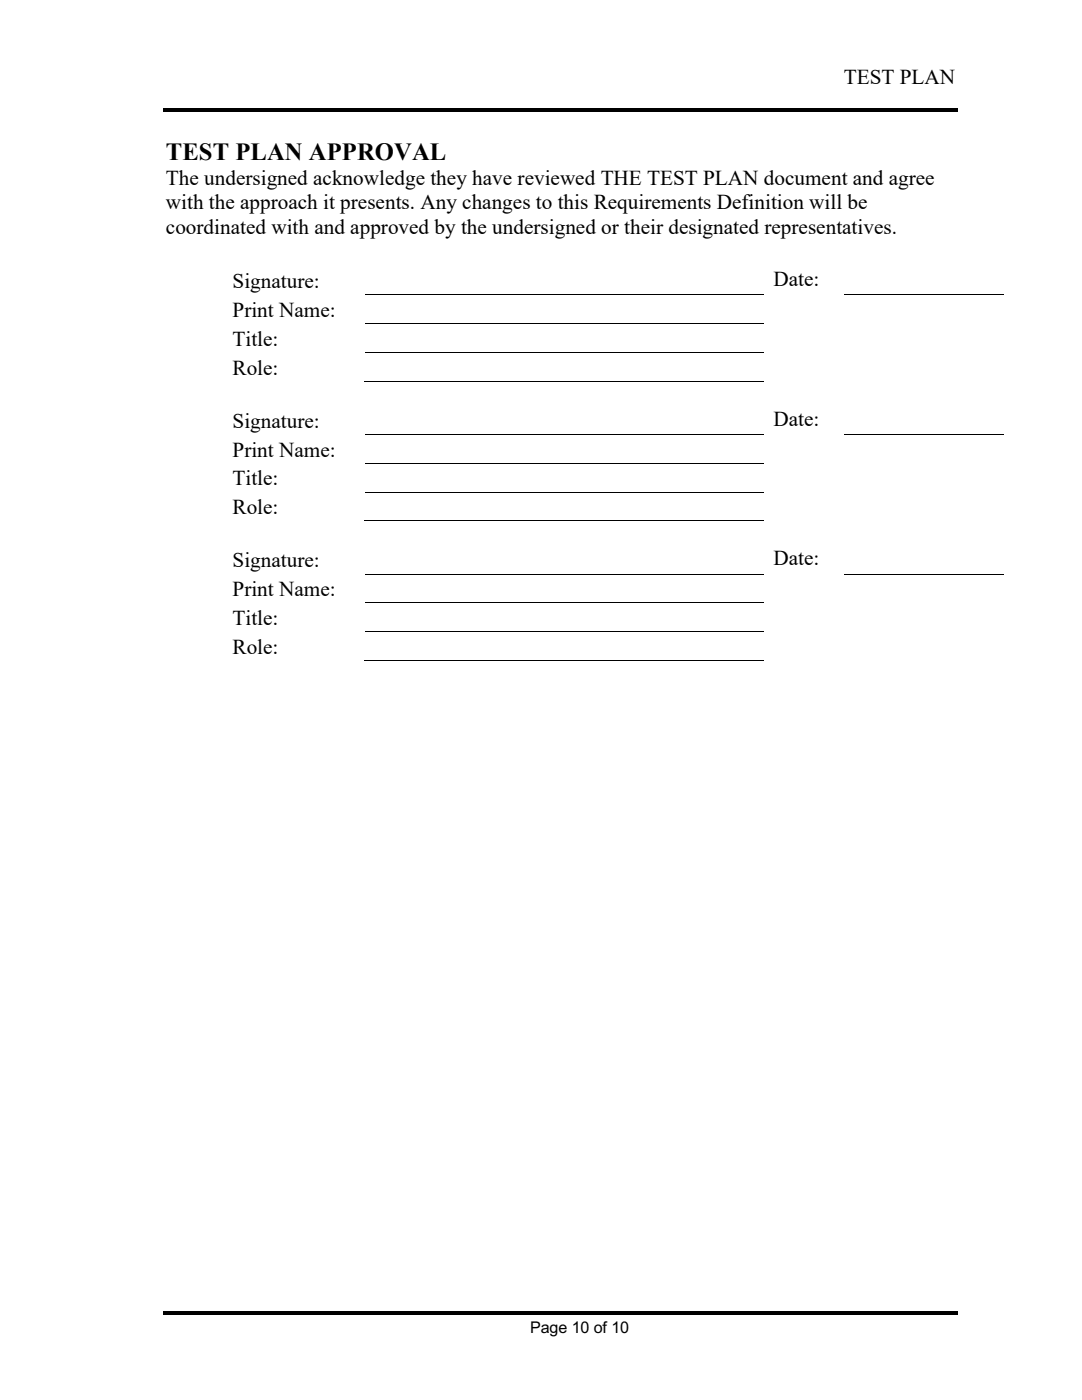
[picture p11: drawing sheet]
<svg xmlns="http://www.w3.org/2000/svg" width="216mm" height="279mm" viewBox="0 0 216 279" stroke-linecap="round" stroke-linejoin="round" font-family="sans-serif">
<defs><g id="words">
<text font-size="4.9" x="33.1" y="31.9">TEST PLAN APPROVAL</text>
<g font-size="4.2">
<text x="168.4" y="16.7">TEST PLAN</text>
<text x="33.1" y="36.9">The undersigned acknowledge they have reviewed THE TEST PLAN document and agree</text>
<text x="33.1" y="41.7">with the approach it presents. Any changes to this Requirements Definition will be</text>
<text x="33.1" y="46.7">coordinated with and approved by the undersigned or their designated representatives.</text>
<text x="46.4" y="57.5">Signature:</text>
<text x="154.4" y="57.1">Date:</text>
<text x="46.4" y="63.3">Print Name:</text>
<text x="46.4" y="69">Title:</text>
<text x="46.4" y="74.8">Role:</text>
<text x="46.4" y="85.3">Signature:</text>
<text x="154.4" y="84.9">Date:</text>
<text x="46.4" y="91.1">Print Name:</text>
<text x="46.4" y="96.9">Title:</text>
<text x="46.4" y="102.6">Role:</text>
<text x="46.4" y="113.2">Signature:</text>
<text x="154.4" y="112.8">Date:</text>
<text x="46.4" y="119">Print Name:</text>
<text x="46.4" y="124.7">Title:</text>
<text x="46.4" y="130.5">Role:</text>
</g>
<text font-size="3.2" x="105.8" y="266.1">Page 10 of 10</text>
</g></defs>
<path d="M32.6 21.6h158.5v.8h-158.5zM32.6 261.7h158.5v.8h-158.5z" fill="#000"/>
<g fill="none" stroke="#000" stroke-width=".2">
<path d="M73 58.8h79.5M168.4 58.8h31.8M72.7 76.1h79.8M73 64.6h79.5M73 70.4h79.5M73 86.7h79.5M73 92.5h79.5M73 98.2h79.5M168.4 86.7h31.8M72.7 104h79.8M73 114.6h79.5M168.4 114.6h31.8"/>
<path d="M72.7 131.8h79.8M73 120.3h79.5M73 126.1h79.5"/>
</g>
<use href="#words"/>
</svg>
